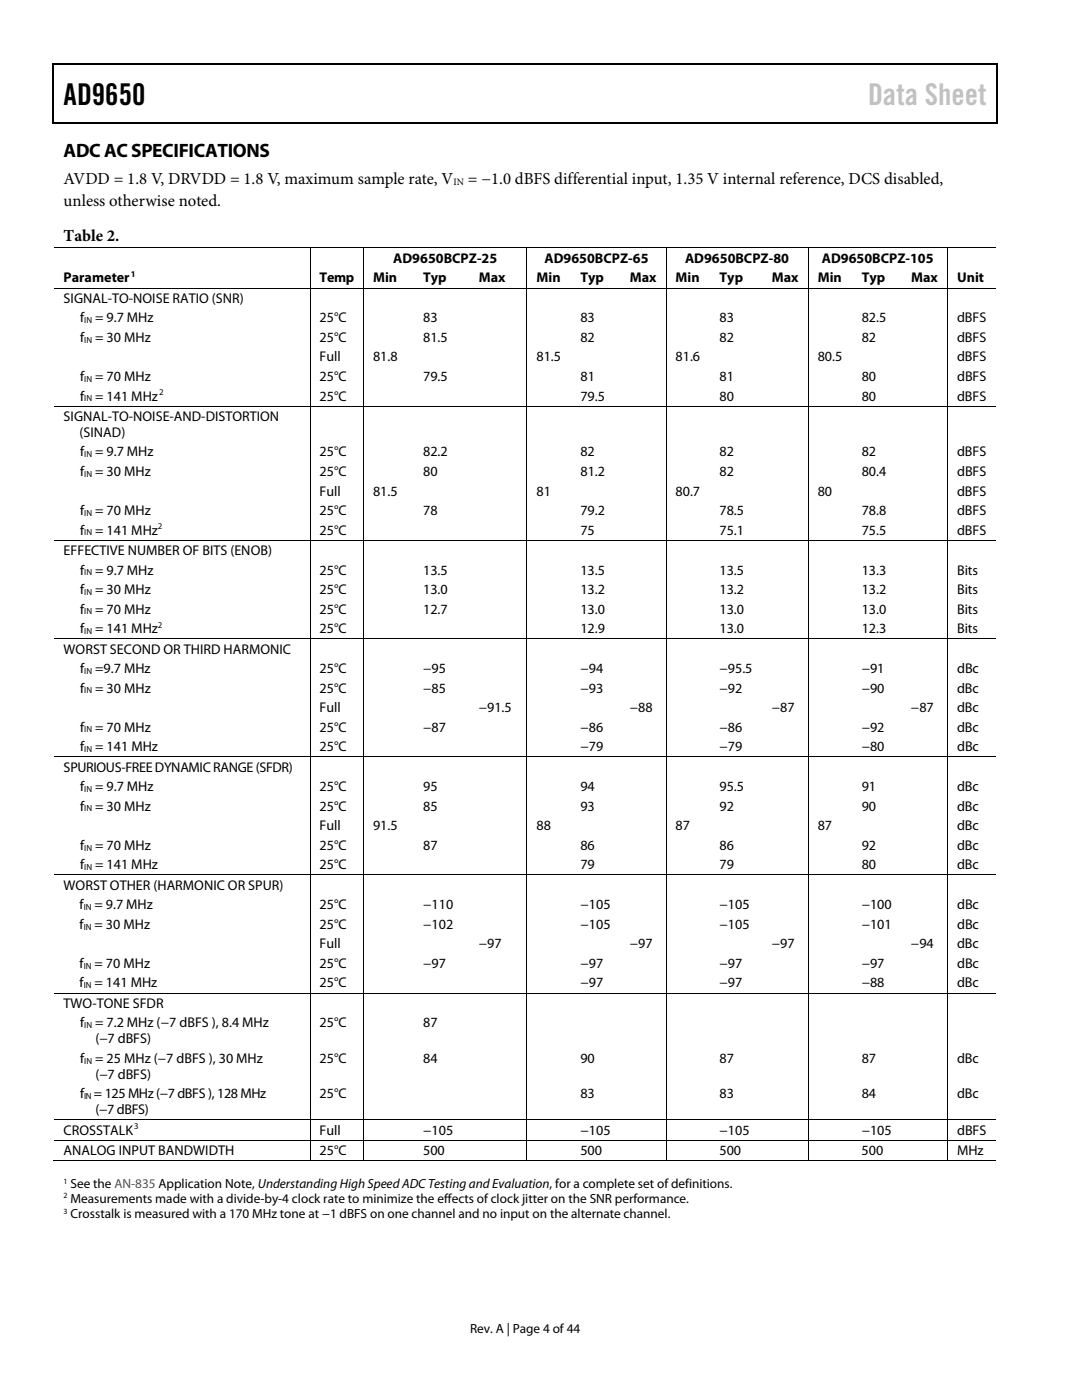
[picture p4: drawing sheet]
<svg xmlns="http://www.w3.org/2000/svg" width="216mm" height="279mm" viewBox="0 0 216 279" stroke-linecap="round" stroke-linejoin="round" font-family="sans-serif">
<defs><g id="words">
<text font-size="6" x="12.7" y="21">AD9650</text>
<text font-size="6" fill="#c1c1c1" x="173.2" y="21">Data Sheet</text>
<text font-size="3.9" x="12.7" y="31.3">ADC AC SPECIFICATIONS</text>
<g font-size="3.3">
<text x="12.7" y="41">unless otherwise noted.</text>
<text x="12.7" y="36.8">AVDD = 1.8 V, DRVDD = 1.8 V, maximum sample rate, V</text>
<text x="93.3" y="36.8">= −1.0 dBFS differential input, 1.35 V internal reference, DCS disabled,</text>
<text x="12.7" y="48.2">Table 2.</text>
</g>
<g font-size="2.8">
<text x="78.5" y="52.4">AD9650BCPZ-25</text>
<text x="108.6" y="52.4">AD9650BCPZ-65</text>
<text x="136.7" y="52.4">AD9650BCPZ-80</text>
<text x="164" y="52.4">AD9650BCPZ-105</text>
<text x="12.7" y="56.4">Parameter</text>
<text x="63.8" y="56.4">Temp</text>
<text x="74.4" y="56.4">Min</text>
<text x="84.4" y="56.4">Typ</text>
<text x="95.5" y="56.4">Max</text>
<text x="107.1" y="56.4">Min</text>
<text x="115.8" y="56.4">Typ</text>
<text x="125.7" y="56.4">Max</text>
<text x="134.8" y="56.4">Min</text>
<text x="143.6" y="56.4">Typ</text>
<text x="154" y="56.4">Max</text>
<text x="163.2" y="56.4">Min</text>
<text x="171.9" y="56.4">Typ</text>
<text x="181.8" y="56.4">Max</text>
<text x="191" y="56.4">Unit</text>
<text x="12.7" y="60.5">SIGNAL-TO-NOISE RATIO (SNR)</text>
<text x="16" y="64.3">f</text>
<text x="19" y="64.3">= 9.7 MHz</text>
<text x="63.8" y="64.3">25°C</text>
<text x="84.4" y="64.3">83</text>
<text x="115.8" y="64.3">83</text>
<text x="143.6" y="64.3">83</text>
<text x="171.9" y="64.3">82.5</text>
<text x="191" y="64.3">dBFS</text>
<text x="16" y="68.2">f</text>
<text x="19" y="68.2">= 30 MHz</text>
<text x="63.8" y="68.2">25°C</text>
<text x="84.4" y="68.2">81.5</text>
<text x="115.8" y="68.2">82</text>
<text x="143.6" y="68.2">82</text>
<text x="171.9" y="68.2">82</text>
<text x="191" y="68.2">dBFS</text>
<text x="16" y="76">f</text>
<text x="19" y="76">= 70 MHz</text>
<text x="63.8" y="72.1">Full</text>
<text x="63.8" y="76">25°C</text>
<text x="74.4" y="72.1">81.8</text>
<text x="84.4" y="76">79.5</text>
<text x="107.1" y="72.1">81.5</text>
<text x="115.8" y="76">81</text>
<text x="134.8" y="72.1">81.6</text>
<text x="143.6" y="76">81</text>
<text x="163.2" y="72.1">80.5</text>
<text x="171.9" y="76">80</text>
<text x="191" y="72.1">dBFS</text>
<text x="191" y="76">dBFS</text>
<text x="16" y="79.9">f</text>
<text x="19" y="79.9">= 141 MHz</text>
<text x="63.8" y="79.9">25°C</text>
<text x="115.8" y="79.9">79.5</text>
<text x="143.6" y="79.9">80</text>
<text x="171.9" y="79.9">80</text>
<text x="191" y="79.9">dBFS</text>
<text x="12.7" y="84">SIGNAL-TO-NOISE-AND-DISTORTION</text>
<text x="15.9" y="87.2">(SINAD)</text>
<text x="16" y="91.1">f</text>
<text x="16" y="95">f</text>
<text x="19" y="91.1">= 9.7 MHz</text>
<text x="19" y="95">= 30 MHz</text>
<text x="63.8" y="91.1">25°C</text>
<text x="63.8" y="95">25°C</text>
<text x="84.4" y="91.1">82.2</text>
<text x="84.4" y="95">80</text>
<text x="115.8" y="91.1">82</text>
<text x="115.8" y="95">81.2</text>
<text x="143.6" y="91.1">82</text>
<text x="143.6" y="95">82</text>
<text x="171.9" y="91.1">82</text>
<text x="171.9" y="95">80.4</text>
<text x="191" y="91.1">dBFS</text>
<text x="191" y="95">dBFS</text>
<text x="63.8" y="98.9">Full</text>
<text x="74.4" y="98.9">81.5</text>
<text x="107.1" y="98.9">81</text>
<text x="134.8" y="98.9">80.7</text>
<text x="163.2" y="98.9">80</text>
<text x="191" y="98.9">dBFS</text>
<text x="16" y="102.8">f</text>
<text x="16" y="106.7">f</text>
<text x="19" y="102.8">= 70 MHz</text>
<text x="19" y="106.7">= 141 MHz</text>
<text x="63.8" y="106.7">25°C</text>
<text x="63.8" y="102.8">25°C</text>
<text x="84.4" y="102.8">78</text>
<text x="115.8" y="106.7">75</text>
<text x="115.8" y="102.8">79.2</text>
<text x="143.6" y="106.7">75.1</text>
<text x="143.6" y="102.8">78.5</text>
<text x="171.9" y="106.7">75.5</text>
<text x="171.9" y="102.8">78.8</text>
<text x="191" y="106.7">dBFS</text>
<text x="191" y="102.8">dBFS</text>
<text x="12.7" y="110.8">EFFECTIVE NUMBER OF BITS (ENOB)</text>
<text x="16" y="114.7">f</text>
<text x="16" y="118.6">f</text>
<text x="19" y="114.7">= 9.7 MHz</text>
<text x="19" y="118.6">= 30 MHz</text>
<text x="63.8" y="114.7">25°C</text>
<text x="63.8" y="118.6">25°C</text>
<text x="84.4" y="114.7">13.5</text>
<text x="84.4" y="118.6">13.0</text>
<text x="115.8" y="114.7">13.5</text>
<text x="115.8" y="118.6">13.2</text>
<text x="143.6" y="114.7">13.5</text>
<text x="143.6" y="118.6">13.2</text>
<text x="171.9" y="114.7">13.3</text>
<text x="171.9" y="118.6">13.2</text>
<text x="191" y="114.7">Bits</text>
<text x="191" y="118.6">Bits</text>
<text x="16" y="122.4">f</text>
<text x="19" y="122.4">= 70 MHz</text>
<text x="63.8" y="122.4">25°C</text>
<text x="84.4" y="122.4">12.7</text>
<text x="115.8" y="122.4">13.0</text>
<text x="143.6" y="122.4">13.0</text>
<text x="171.9" y="122.4">13.0</text>
<text x="191" y="122.4">Bits</text>
<text x="12.7" y="130.4">WORST SECOND OR THIRD HARMONIC</text>
<text x="16" y="126.3">f</text>
<text x="19" y="126.3">= 141 MHz</text>
<text x="63.8" y="126.3">25°C</text>
<text x="115.8" y="126.3">12.9</text>
<text x="143.6" y="126.3">13.0</text>
<text x="171.9" y="126.3">12.3</text>
<text x="191" y="126.3">Bits</text>
<text x="16" y="134.3">f</text>
<text x="19" y="134.3">=9.7 MHz</text>
<text x="63.8" y="134.3">25°C</text>
<text x="84.4" y="134.3">−95</text>
<text x="115.8" y="134.3">−94</text>
<text x="143.6" y="134.3">−95.5</text>
<text x="171.9" y="134.3">−91</text>
<text x="191" y="134.3">dBc</text>
<text x="16" y="138.2">f</text>
<text x="19" y="138.2">= 30 MHz</text>
<text x="63.8" y="142.1">Full</text>
<text x="63.8" y="138.2">25°C</text>
<text x="84.4" y="138.2">−85</text>
<text x="95.5" y="142.1">−91.5</text>
<text x="115.8" y="138.2">−93</text>
<text x="125.7" y="142.1">−88</text>
<text x="143.6" y="138.2">−92</text>
<text x="154" y="142.1">−87</text>
<text x="171.9" y="138.2">−90</text>
<text x="181.8" y="142.1">−87</text>
<text x="191" y="142.1">dBc</text>
<text x="191" y="138.2">dBc</text>
<text x="16" y="146">f</text>
<text x="16" y="149.9">f</text>
<text x="19" y="146">= 70 MHz</text>
<text x="19" y="149.9">= 141 MHz</text>
<text x="63.8" y="146">25°C</text>
<text x="63.8" y="149.9">25°C</text>
<text x="84.4" y="146">−87</text>
<text x="115.8" y="146">−86</text>
<text x="115.8" y="149.9">−79</text>
<text x="143.6" y="146">−86</text>
<text x="143.6" y="149.9">−79</text>
<text x="171.9" y="146">−92</text>
<text x="171.9" y="149.9">−80</text>
<text x="191" y="146">dBc</text>
<text x="191" y="149.9">dBc</text>
<text x="12.7" y="154">SPURIOUS-FREE DYNAMIC RANGE (SFDR)</text>
<text x="16" y="157.9">f</text>
<text x="16" y="161.8">f</text>
<text x="19" y="157.9">= 9.7 MHz</text>
<text x="19" y="161.8">= 30 MHz</text>
<text x="63.8" y="157.9">25°C</text>
<text x="63.8" y="161.8">25°C</text>
<text x="84.4" y="157.9">95</text>
<text x="84.4" y="161.8">85</text>
<text x="115.8" y="157.9">94</text>
<text x="115.8" y="161.8">93</text>
<text x="143.6" y="157.9">95.5</text>
<text x="143.6" y="161.8">92</text>
<text x="171.9" y="157.9">91</text>
<text x="171.9" y="161.8">90</text>
<text x="191" y="157.9">dBc</text>
<text x="191" y="161.8">dBc</text>
<text x="63.8" y="165.7">Full</text>
<text x="74.4" y="165.7">91.5</text>
<text x="107.1" y="165.7">88</text>
<text x="134.8" y="165.7">87</text>
<text x="163.2" y="165.7">87</text>
<text x="191" y="165.7">dBc</text>
<text x="16" y="169.6">f</text>
<text x="16" y="173.5">f</text>
<text x="19" y="169.6">= 70 MHz</text>
<text x="19" y="173.5">= 141 MHz</text>
<text x="63.8" y="169.6">25°C</text>
<text x="63.8" y="173.5">25°C</text>
<text x="84.4" y="169.6">87</text>
<text x="115.8" y="169.6">86</text>
<text x="115.8" y="173.5">79</text>
<text x="143.6" y="169.6">86</text>
<text x="143.6" y="173.5">79</text>
<text x="171.9" y="169.6">92</text>
<text x="171.9" y="173.5">80</text>
<text x="191" y="169.6">dBc</text>
<text x="191" y="173.5">dBc</text>
<text x="12.7" y="177.5">WORST OTHER (HARMONIC OR SPUR)</text>
<text x="15.9" y="181.4">f</text>
<text x="15.9" y="185.4">f</text>
<text x="18.9" y="181.4">= 9.7 MHz</text>
<text x="18.9" y="185.4">= 30 MHz</text>
<text x="63.8" y="181.4">25°C</text>
<text x="63.8" y="185.4">25°C</text>
<text x="84.4" y="181.4">−110</text>
<text x="84.4" y="185.4">−102</text>
<text x="115.8" y="181.4">−105</text>
<text x="115.8" y="185.4">−105</text>
<text x="143.6" y="181.4">−105</text>
<text x="143.6" y="185.4">−105</text>
<text x="171.9" y="181.4">−100</text>
<text x="171.9" y="185.4">−101</text>
<text x="191" y="181.4">dBc</text>
<text x="191" y="185.4">dBc</text>
<text x="63.8" y="189.3">Full</text>
<text x="95.5" y="189.3">−97</text>
<text x="125.7" y="189.3">−97</text>
<text x="154" y="189.3">−97</text>
<text x="181.8" y="189.3">−94</text>
<text x="191" y="189.3">dBc</text>
<text x="15.9" y="193.1">f</text>
<text x="15.9" y="197">f</text>
<text x="18.9" y="193.1">= 70 MHz</text>
<text x="18.9" y="197">= 141 MHz</text>
<text x="63.8" y="197">25°C</text>
<text x="63.8" y="193.1">25°C</text>
<text x="84.4" y="193.1">−97</text>
<text x="115.8" y="197">−97</text>
<text x="115.8" y="193.1">−97</text>
<text x="143.6" y="197">−97</text>
<text x="143.6" y="193.1">−97</text>
<text x="171.9" y="197">−88</text>
<text x="171.9" y="193.1">−97</text>
<text x="191" y="197">dBc</text>
<text x="191" y="193.1">dBc</text>
<text x="12.7" y="201.1">TWO-TONE SFDR</text>
<text x="16" y="205">f</text>
<text x="19" y="205">= 7.2 MHz (−7 dBFS ), 8.4 MHz</text>
<text x="19.1" y="208.2">(−7 dBFS)</text>
<text x="63.8" y="205">25°C</text>
<text x="84.4" y="205">87</text>
<text x="16" y="212.1">f</text>
<text x="19" y="212.1">= 25 MHz (−7 dBFS ), 30 MHz</text>
<text x="19.1" y="215.3">(−7 dBFS)</text>
<text x="63.8" y="212.1">25°C</text>
<text x="84.4" y="212.1">84</text>
<text x="115.8" y="212.1">90</text>
<text x="143.6" y="212.1">87</text>
<text x="171.9" y="212.1">87</text>
<text x="191" y="212.1">dBc</text>
<text x="16" y="219.2">f = 125 MHz (−7 dBFS ), 128 MHz</text>
<text x="63.8" y="219.2">25°C</text>
<text x="115.8" y="219.2">83</text>
<text x="143.6" y="219.2">83</text>
<text x="171.9" y="219.2">84</text>
<text x="191" y="219.2">dBc</text>
<text x="12.7" y="226.5">CROSSTALK</text>
<text x="19" y="222.4">(−7 dBFS)</text>
<text x="63.8" y="226.5">Full</text>
<text x="84.4" y="226.5">−105</text>
<text x="115.8" y="226.5">−105</text>
<text x="143.6" y="226.5">−105</text>
<text x="171.9" y="226.5">−105</text>
<text x="191" y="226.5">dBFS</text>
<text x="12.7" y="230.5">ANALOG INPUT BANDWIDTH</text>
<text x="63.8" y="230.5">25°C</text>
<text x="84.4" y="230.5">500</text>
<text x="115.8" y="230.5">500</text>
<text x="143.6" y="230.5">500</text>
<text x="171.9" y="230.5">500</text>
<text x="191" y="230.5">MHz</text>
</g>
<g font-size="2.6">
<text x="14.1" y="237.1">See the AN-835 Application Note, Understanding High Speed ADC Testing and Evaluation, for a complete set of definitions.</text>
<text x="14.1" y="240.1">Measurements made with a divide-by-4 clock rate to minimize the effects of clock jitter on the SNR performance.</text>
<text x="14.1" y="243.1">Crosstalk is measured with a 170 MHz tone at −1 dBFS on one channel and no input on the alternate channel.</text>
<text x="93.8" y="266">Rev. A | Page 4 of 44</text>
</g>
<text font-size="1.9" x="90.5" y="36.9">IN</text>
<g font-size="1.8">
<text x="26.1" y="55.3">1</text>
<text x="16.8" y="64.5">IN</text>
<text x="16.8" y="68.4">IN</text>
<text x="16.8" y="76.2">IN</text>
<text x="16.8" y="80.1">IN</text>
<text x="31.7" y="78.9">2</text>
<text x="16.8" y="91.3">IN</text>
<text x="16.8" y="95.2">IN</text>
<text x="16.8" y="103">IN</text>
<text x="16.8" y="106.8">IN</text>
<text x="31.5" y="105.6">2</text>
<text x="16.8" y="114.8">IN</text>
<text x="16.8" y="118.7">IN</text>
<text x="16.8" y="122.6">IN</text>
<text x="31.5" y="125.3">2</text>
<text x="16.8" y="126.5">IN</text>
<text x="16.8" y="134.5">IN</text>
<text x="16.8" y="138.4">IN</text>
<text x="16.8" y="146.2">IN</text>
<text x="16.8" y="150.1">IN</text>
<text x="16.8" y="158.1">IN</text>
<text x="16.8" y="161.9">IN</text>
<text x="16.8" y="169.8">IN</text>
<text x="16.8" y="173.7">IN</text>
<text x="16.7" y="181.6">IN</text>
<text x="16.7" y="185.5">IN</text>
<text x="16.7" y="193.3">IN</text>
<text x="16.7" y="197.2">IN</text>
<text x="16.8" y="205.2">IN</text>
<text x="16.8" y="212.3">IN</text>
<text x="16.8" y="219.4">IN</text>
<text x="26.8" y="225.4">3</text>
</g>
<g font-size="1.6">
<text x="12.7" y="236.2">1</text>
<text x="12.7" y="239.2">2</text>
<text x="12.7" y="242.2">3</text>
</g>
</g></defs>
<g fill="#000">
<path d="M10.5 12.7h.3v1h-.3zM10.5 12.7h.3v.3h-.3zM133.3 12.7h.3v.3h-.3zM198.8 12.7h.2v1h-.2zM198.8 12.7h.2v.3h-.2zM10.5 24.4h.3v.3h-.3zM133.1 24.4h.2v.3h-.2zM198.8 24.4h.2v.3h-.2zM61.8 49.4h.2v.2h-.2zM61.8 57.4h.2v.2h-.2zM72.5 49.4h.1v.2h-.1zM72.5 57.4h.1v.2h-.1z"/>
<path d="M82.5 57.4h.2v.2h-.2zM93.6 57.4h.2v.2h-.2zM105.1 49.4h.1v.2h-.1zM105.1 57.4h.1v.2h-.1zM113.9 57.4h.2v.2h-.2zM123.8 57.4h.1v.2h-.1zM132.8 49.4h.2v.2h-.2zM132.8 57.4h.2v.2h-.2zM141.7 57.4h.1v.2h-.1zM152.1 57.4h.2v.2h-.2zM161.2 49.4h.2v.2h-.2zM161.2 57.4h.2v.2h-.2z"/>
<path d="M170 57.4h.2v.2h-.2zM179.9 57.4h.1v.2h-.1zM189 49.4h.1v.2h-.1zM189 57.4h.1v.2h-.1zM61.8 81h.2v.2h-.2zM72.5 81h.1v.2h-.1zM82.5 81h.2v.2h-.2zM93.6 81h.2v.2h-.2zM105.1 81h.1v.2h-.1zM113.9 81h.2v.2h-.2zM123.8 81h.1v.2h-.1zM132.8 81h.2v.2h-.2z"/>
<path d="M141.7 81h.1v.2h-.1zM152.1 81h.2v.2h-.2zM161.2 81h.2v.2h-.2zM170 81h.2v.2h-.2zM179.9 81h.1v.2h-.1zM189 81h.1v.2h-.1zM61.8 107.8h.2v.1h-.2zM72.5 107.8h.1v.1h-.1zM82.5 107.8h.2v.1h-.2zM93.6 107.8h.2v.1h-.2zM105.1 107.8h.1v.1h-.1zM113.9 107.8h.2v.1h-.2z"/>
<path d="M123.8 107.8h.1v.1h-.1zM132.8 107.8h.2v.1h-.2zM141.7 107.8h.1v.1h-.1zM152.1 107.8h.2v.1h-.2zM161.2 107.8h.2v.1h-.2zM170 107.8h.2v.1h-.2zM179.9 107.8h.1v.1h-.1zM189 107.8h.1v.1h-.1zM61.8 127.4h.2v.2h-.2zM72.5 127.4h.1v.2h-.1zM82.5 127.4h.2v.2h-.2zM93.6 127.4h.2v.2h-.2z"/>
<path d="M105.1 127.4h.1v.2h-.1zM113.9 127.4h.2v.2h-.2zM123.8 127.4h.1v.2h-.1zM132.8 127.4h.2v.2h-.2zM141.7 127.4h.1v.2h-.1zM152.1 127.4h.2v.2h-.2zM161.2 127.4h.2v.2h-.2zM170 127.4h.2v.2h-.2zM179.9 127.4h.1v.2h-.1zM189 127.4h.1v.2h-.1zM61.8 151h.2v.2h-.2zM72.5 151h.1v.2h-.1z"/>
<path d="M82.5 151h.2v.2h-.2zM93.6 151h.2v.2h-.2zM105.1 151h.1v.2h-.1zM113.9 151h.2v.2h-.2zM123.8 151h.1v.2h-.1zM132.8 151h.2v.2h-.2zM141.7 151h.1v.2h-.1zM152.1 151h.2v.2h-.2zM161.2 151h.2v.2h-.2zM170 151h.2v.2h-.2zM179.9 151h.1v.2h-.1zM189 151h.1v.2h-.1z"/>
<path d="M61.8 174.5h.2v.2h-.2zM72.5 174.5h.1v.2h-.1zM82.5 174.5h.2v.2h-.2zM93.6 174.5h.2v.2h-.2zM105.1 174.5h.1v.2h-.1zM113.9 174.5h.2v.2h-.2zM123.8 174.5h.1v.2h-.1zM132.8 174.5h.2v.2h-.2zM141.7 174.5h.1v.2h-.1zM152.1 174.5h.2v.2h-.2zM161.2 174.5h.2v.2h-.2zM170 174.5h.2v.2h-.2z"/>
<path d="M179.9 174.5h.1v.2h-.1zM189 174.5h.1v.2h-.1zM61.8 198.1h.2v.2h-.2zM72.5 198.1h.1v.2h-.1zM82.5 198.1h.2v.2h-.2zM93.6 198.1h.2v.2h-.2zM105.1 198.1h.1v.2h-.1zM113.9 198.1h.2v.2h-.2zM123.8 198.1h.1v.2h-.1zM132.8 198.1h.2v.2h-.2zM141.7 198.1h.1v.2h-.1zM152.1 198.1h.2v.2h-.2z"/>
<path d="M161.2 198.1h.2v.2h-.2zM170 198.1h.2v.2h-.2zM179.9 198.1h.1v.2h-.1zM189 198.1h.1v.2h-.1zM61.8 223.4h.2v.2h-.2zM61.8 227.5h.2v.2h-.2zM61.8 231.6h.2v.2h-.2zM72.5 223.4h.1v.2h-.1zM72.5 227.5h.1v.2h-.1zM72.5 231.6h.1v.2h-.1zM82.3 231.6h.1v.2h-.1zM82.5 223.4h.2v.2h-.2z"/>
<path d="M82.5 227.5h.2v.2h-.2zM93.4 231.6h.2v.2h-.2zM93.6 223.4h.2v.2h-.2zM93.6 227.5h.2v.2h-.2zM105.1 223.4h.1v.2h-.1zM105.1 227.5h.1v.2h-.1zM105.1 231.6h.1v.2h-.1zM113.7 231.6h.1v.2h-.1zM113.9 223.4h.2v.2h-.2zM113.9 227.5h.2v.2h-.2zM123.5 231.6h.2v.2h-.2zM123.8 223.4h.1v.2h-.1z"/>
<path d="M123.8 227.5h.1v.2h-.1zM132.8 223.4h.2v.2h-.2zM132.8 227.5h.2v.2h-.2zM132.8 231.6h.2v.2h-.2zM141.4 231.6h.2v.2h-.2zM141.7 223.4h.1v.2h-.1zM141.7 227.5h.1v.2h-.1zM151.8 231.6h.2v.2h-.2zM152.1 223.4h.2v.2h-.2zM152.1 227.5h.2v.2h-.2zM161.2 223.4h.2v.2h-.2zM161.2 227.5h.2v.2h-.2z"/>
<path d="M161.2 231.6h.2v.2h-.2zM169.8 231.6h.1v.2h-.1zM170 223.4h.2v.2h-.2zM170 227.5h.2v.2h-.2zM179.6 231.6h.2v.2h-.2zM179.9 223.4h.1v.2h-.1zM179.9 227.5h.1v.2h-.1zM189 223.4h.1v.2h-.1zM189 227.5h.1v.2h-.1zM189 231.6h.1v.2h-.1z"/>
</g>
<path d="M10.7 13.7v10.7M10.8 12.8h122.5M133.6 12.8h65.2M198.9 13.7v10.7M10.8 24.5h188" fill="none" stroke="#000" stroke-width=".25"/>
<g fill="none" stroke="#000" stroke-width=".2">
<path d="M10.8 49.5h51M10.8 57.5h51M61.9 49.6v7.8M61.9 57.6v23.4M62 49.5h10.5M62 57.5h10.5M72.6 49.6v7.8M72.6 57.6v23.4M72.6 49.5h32.5M72.6 57.5h9.9M82.7 57.5h10.9M93.8 57.5h11.3"/>
<path d="M105.2 49.6v7.8M105.2 57.6v23.4M105.2 49.5h27.6M105.2 57.5h8.7M114.1 57.5h9.7M123.9 57.5h8.9M132.9 49.6v7.8M132.9 57.6v23.4M133 49.5h28.2M133 57.5h8.7M141.8 57.5h10.3M152.3 57.5h8.9"/>
<path d="M161.3 49.6v7.8M161.3 57.6v23.4M161.4 49.5h27.6M161.4 57.5h8.6M170.2 57.5h9.7M180 57.5h9M189.1 49.6v7.8M189.1 57.6v23.4M189.1 49.5h9.7M189.1 57.5h9.7M10.8 81.1h51M61.9 81.2v26.6"/>
<path d="M62 81.1h10.5M72.6 81.2v26.6M72.6 81.1h9.9M82.7 81.1h10.9M93.8 81.1h11.3M105.2 81.2v26.6M105.2 81.1h8.7M114.1 81.1h9.7M123.9 81.1h8.9M132.9 81.2v26.6M133 81.1h8.7M141.8 81.1h10.3"/>
<path d="M152.3 81.1h8.9M161.3 81.2v26.6M161.4 81.1h8.6M170.2 81.1h9.7M180 81.1h9M189.1 81.2v26.6M189.1 81.1h9.7M10.8 107.8h51M61.9 107.9v19.5M62 107.8h10.5M72.6 107.9v19.5M72.6 107.8h9.9"/>
<path d="M82.7 107.8h10.9M93.8 107.8h11.3M105.2 107.9v19.5M105.2 107.8h8.7M114.1 107.8h9.7M123.9 107.8h8.9M132.9 107.9v19.5M133 107.8h8.7M141.8 107.8h10.3M152.3 107.8h8.9M161.3 107.9v19.5M161.4 107.8h8.6"/>
<path d="M170.2 107.8h9.7M180 107.8h9M189.1 107.9v19.5M189.1 107.8h9.7M10.8 127.5h51M61.9 127.6v23.4M62 127.5h10.5M72.6 127.6v23.4M72.6 127.5h9.9M82.7 127.5h10.9M93.8 127.5h11.3M105.2 127.6v23.4"/>
<path d="M105.2 127.5h8.7M114.1 127.5h9.7M123.9 127.5h8.9M132.9 127.6v23.4M133 127.5h8.7M141.8 127.5h10.3M152.3 127.5h8.9M161.3 127.6v23.4M161.4 127.5h8.6M170.2 127.5h9.7M180 127.5h9M189.1 127.6v23.4"/>
<path d="M189.1 127.5h9.7M10.8 151.1h51M61.9 151.2v23.3M62 151.1h10.5M72.6 151.2v23.3M72.6 151.1h9.9M82.7 151.1h10.9M93.8 151.1h11.3M105.2 151.2v23.3M105.2 151.1h8.7M114.1 151.1h9.7M123.9 151.1h8.9"/>
<path d="M132.9 151.2v23.3M133 151.1h8.7M141.8 151.1h10.3M152.3 151.1h8.9M161.3 151.2v23.3M161.4 151.1h8.6M170.2 151.1h9.7M180 151.1h9M189.1 151.2v23.3M189.1 151.1h9.7M10.8 174.6h51M61.9 174.7v23.4"/>
<path d="M62 174.6h10.5M72.6 174.7v23.4M72.6 174.6h9.9M82.7 174.6h10.9M93.8 174.6h11.3M105.2 174.7v23.4M105.2 174.6h8.7M114.1 174.6h9.7M123.9 174.6h8.9M132.9 174.7v23.4M133 174.6h8.7M141.8 174.6h10.3"/>
<path d="M152.3 174.6h8.9M161.3 174.7v23.4M161.4 174.6h8.6M170.2 174.6h9.7M180 174.6h9M189.1 174.7v23.4M189.1 174.6h9.7M10.8 198.2h51M61.9 198.3v25.1M62 198.2h10.5M72.6 198.3v25.1M72.6 198.2h9.9"/>
<path d="M82.7 198.2h10.9M93.8 198.2h11.3M105.2 198.3v25.1M105.2 198.2h8.7M114.1 198.2h9.7M123.9 198.2h8.9M132.9 198.3v25.1M133 198.2h8.7M141.8 198.2h10.3M152.3 198.2h8.9M161.3 198.3v25.1M161.4 198.2h8.6"/>
<path d="M170.2 198.2h9.7M180 198.2h9M189.1 198.3v25.1M189.1 198.2h9.7M10.5 231.7h51.3M10.8 223.5h51M10.8 227.6h51M61.9 223.6v3.9M61.9 227.7v3.9M62 223.5h10.5M62 227.6h10.5M62 231.7h10.5"/>
<path d="M72.6 223.6v3.9M72.6 227.7v3.9M72.6 223.5h9.9M72.6 227.6h9.9M72.6 231.7h32.5M82.7 223.5h10.9M82.7 227.6h10.9M93.8 223.5h11.3M93.8 227.6h11.3M105.2 223.6v3.9M105.2 227.7v3.9M105.2 223.5h8.7"/>
<path d="M105.2 227.6h8.7M105.2 231.7h27.6M114.1 223.5h9.7M114.1 227.6h9.7M123.9 223.5h8.9M123.9 227.6h8.9M132.9 223.6v3.9M132.9 227.7v3.9M133 223.5h8.7M133 227.6h8.7M133 231.7h28.2M141.8 223.5h10.3"/>
<path d="M141.8 227.6h10.3M152.3 223.5h8.9M152.3 227.6h8.9M161.3 223.6v3.9M161.3 227.7v3.9M161.4 223.5h8.6M161.4 227.6h8.6M161.4 231.7h27.6M170.2 223.5h9.7M170.2 227.6h9.7M180 223.5h9M180 227.6h9"/>
<path d="M189.1 223.6v3.9M189.1 227.7v3.9M189.1 223.5h9.7M189.1 227.6h9.7M189.1 231.7h9.7"/>
</g>
<use href="#words"/>
</svg>
